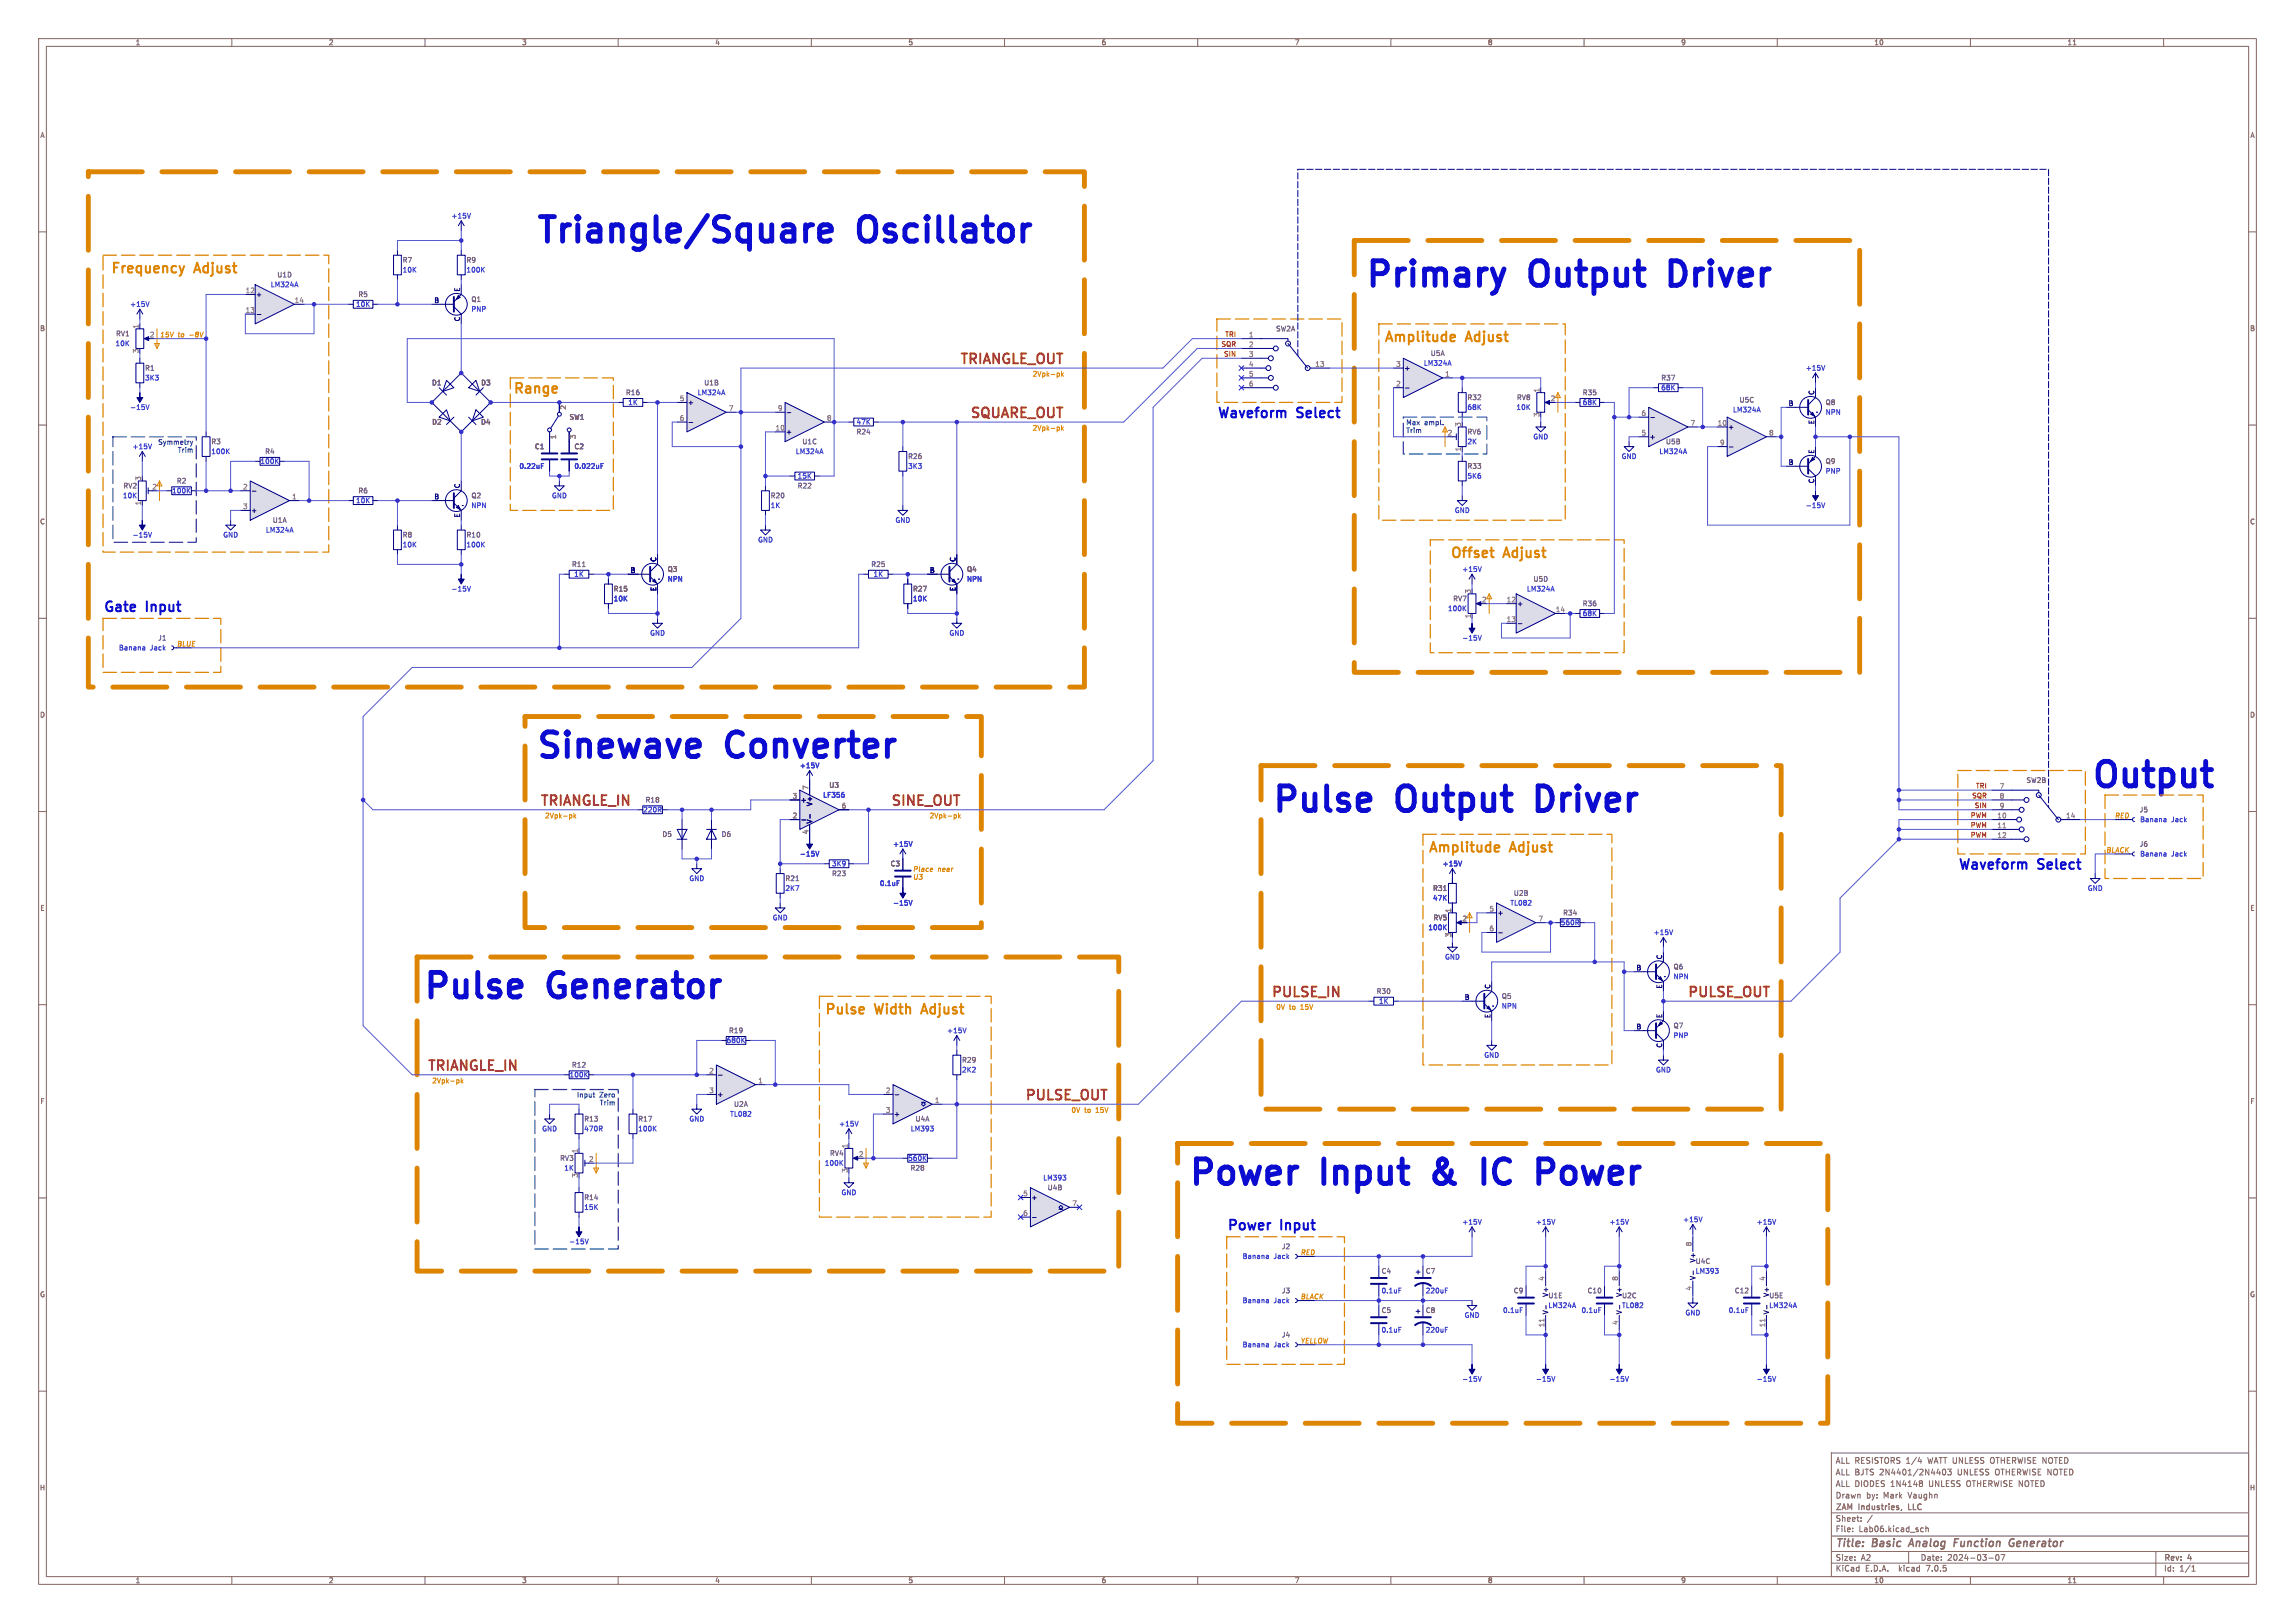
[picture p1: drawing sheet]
<svg xmlns="http://www.w3.org/2000/svg" width="594mm" height="420mm" viewBox="0 0 594 420" stroke-linecap="round" stroke-linejoin="round" font-family="sans-serif">
<defs><g id="words">
<g font-size="8.8" fill="#0b0bd1">
<text x="138.4" y="63.3">Triangle/Square</text>
<text x="222.3" y="63.3">Oscillator</text>
<text x="353.1" y="74.7">Primary</text>
<text x="396.1" y="74.7">Output</text>
<text x="434" y="74.7">Driver</text>
<text x="138.4" y="196.6">Sinewave</text>
<text x="541" y="204.2">Output</text>
<text x="328.9" y="210.6">Pulse</text>
<text x="361.7" y="210.6">Output</text>
<text x="399.6" y="210.6">Driver</text>
<text x="109.2" y="258.8">Pulse</text>
<text x="142" y="258.8">Generator</text>
<text x="307.3" y="307.1">Power</text>
<text x="342.2" y="307.1">Input</text>
<text x="372.8" y="307.1">&amp;</text>
<text x="387.4" y="307.1">IC</text>
<text x="403.6" y="307.1">Power</text>
</g>
<text font-size="8.8" fill="#353dd0" x="188.1" y="196.6">Converter</text>
<g font-size="3.5" fill="#dd8500">
<text x="28.6" y="70.9">Frequency</text>
<text x="50.4" y="70.9">Adjust</text>
<text x="358.1" y="88.7">Amplitude</text>
<text x="379.5" y="88.7">Adjust</text>
<text x="132.7" y="102">Range</text>
<text x="375.3" y="144.5">Offset</text>
<text x="389.2" y="144.5">Adjust</text>
<text x="369.6" y="220.7">Amplitude</text>
<text x="390.9" y="220.7">Adjust</text>
<text x="213.4" y="262.6">Pulse</text>
<text x="226.5" y="262.6">Width</text>
<text x="239.3" y="262.6">Adjust</text>
</g>
<g font-size="3.5" fill="#b42d25">
<text x="248.2" y="94.4">TRIANGLE_OUT</text>
<text x="250.9" y="108.3">SQUARE_OUT</text>
<text x="139.7" y="208.7">TRIANGLE_IN</text>
<text x="230.4" y="208.7">SINE_OUT</text>
<text x="328.9" y="258.2">PULSE_IN</text>
<text x="436.5" y="258.2">PULSE_OUT</text>
<text x="110.5" y="277.2">TRIANGLE_IN</text>
<text x="265.1" y="284.9">PULSE_OUT</text>
</g>
<g font-size="3.5" fill="#0b0bd1">
<text x="315" y="108.3">Waveform</text>
<text x="335.7" y="108.3">Select</text>
<text x="26.7" y="158.5">Gate</text>
<text x="37.8" y="158.5">Input</text>
<text x="506.7" y="225.2">Waveform</text>
<text x="527.4" y="225.2">Select</text>
<text x="317.5" y="318.5">Power</text>
<text x="331.4" y="318.5">Input</text>
</g>
<g font-size="2.8" fill="#83655e">
<text x="475" y="400.8">Title:</text>
<text x="484.5" y="400.8">Basic</text>
<text x="494.7" y="400.8">Analog</text>
<text x="506.8" y="400.8">Function</text>
<text x="521.7" y="400.8">Generator</text>
</g>
<g font-size="2.1" fill="#83655e">
<text x="475" y="381.9">ALL BJTS 2N4401/2N4403</text>
<text x="475" y="378.9">ALL RESISTORS 1/4</text>
<text x="498.9" y="378.9">WATT UNLESS OTHERWISE NOTED</text>
<text x="506.6" y="381.9">UNLESS OTHERWISE NOTED</text>
<text x="475" y="387.9">Drawn</text>
<text x="475" y="384.9">ALL DIODES 1N4148</text>
<text x="482.9" y="387.9">by:</text>
<text x="487.4" y="387.9">Mark</text>
<text x="493.8" y="387.9">Vaughn</text>
<text x="499.2" y="384.9">UNLESS OTHERWISE NOTED</text>
<text x="475" y="393.9">Sheet:</text>
<text x="475" y="391.1">ZAM</text>
<text x="481" y="391.1">Industries,</text>
<text x="494.3" y="391.1">LLC</text>
<text x="475" y="396.6">File:</text>
<text x="481" y="396.6">Lab06.kicad_sch</text>
<text x="475" y="406.8">KiCad</text>
<text x="475" y="404">Size:</text>
<text x="481.6" y="404">A2</text>
<text x="482.7" y="406.8">E.D.A.</text>
<text x="491.4" y="406.8">kicad</text>
<text x="497" y="404">Date:</text>
<text x="498.5" y="406.8">7.0.5</text>
<text x="503.9" y="404">2024-03-07</text>
<text x="560" y="404.2">Rev:</text>
<text x="560" y="406.8">Id:</text>
<text x="564" y="406.8">1/1</text>
<text x="566.2" y="404.2">4</text>
</g>
<g font-size="1.8" fill="#83655e">
<text x="35" y="11.8">1</text>
<text x="85" y="11.8">2</text>
<text x="135" y="11.8">3</text>
<text x="185" y="11.8">4</text>
<text x="235" y="11.8">5</text>
<text x="285" y="11.8">6</text>
<text x="335" y="11.8">7</text>
<text x="385" y="11.8">8</text>
<text x="435" y="11.8">9</text>
<text x="485" y="11.8">10</text>
<text x="535" y="11.8">11</text>
<text x="10.4" y="35.8">A</text>
<text x="582.4" y="35.8">A</text>
<text x="10.3" y="85.8">B</text>
<text x="582.3" y="85.8">B</text>
<text x="10.3" y="135.8">C</text>
<text x="582.3" y="135.8">C</text>
<text x="10.3" y="185.8">D</text>
<text x="582.3" y="185.8">D</text>
<text x="10.4" y="235.8">E</text>
<text x="582.4" y="235.8">E</text>
<text x="10.4" y="285.8">F</text>
<text x="582.4" y="285.8">F</text>
<text x="10.3" y="335.8">G</text>
<text x="582.3" y="335.8">G</text>
<text x="10.3" y="385.8">H</text>
<text x="582.3" y="385.8">H</text>
<text x="35" y="409.8">1</text>
<text x="85" y="409.8">2</text>
<text x="135" y="409.8">3</text>
<text x="185" y="409.8">4</text>
<text x="235" y="409.8">5</text>
<text x="285" y="409.8">6</text>
<text x="335" y="409.8">7</text>
<text x="385" y="409.8">8</text>
<text x="435" y="409.8">9</text>
<text x="485" y="409.8">10</text>
<text x="535" y="409.8">11</text>
</g>
<g font-size="1.8" fill="#353dd0">
<text x="116.8" y="56.7">+15V</text>
<text x="104.1" y="70.7">10K</text>
<text x="120.7" y="70.7">100K</text>
<text x="70" y="74.5">LM324A</text>
<text x="33.6" y="79.6">+15V</text>
<text x="92.1" y="79.6">10K</text>
<text x="121.9" y="80.8">PNP</text>
<text x="29.8" y="89.7">10K</text>
<text x="368.4" y="94.8">LM324A</text>
<text x="37.5" y="98.6">3K3</text>
<text x="429.9" y="101.2">68K</text>
<text x="467.3" y="96.1">+15V</text>
<text x="33.6" y="106.2">-15V</text>
<text x="162.5" y="105">1K</text>
<text x="180.5" y="102.4">LM324A</text>
<text x="379.7" y="106.2">68K</text>
<text x="392.4" y="106.2">10K</text>
<text x="409.6" y="105">68K</text>
<text x="448.5" y="106.9">LM324A</text>
<text x="472.4" y="107.5">NPN</text>
<text x="221.6" y="110">47K</text>
<text x="396.8" y="113.9">GND</text>
<text x="34.2" y="116.4">+15V</text>
<text x="54.6" y="117.7">100K</text>
<text x="205.9" y="117.7">LM324A</text>
<text x="379.7" y="115.1">2K</text>
<text x="419.6" y="118.9">GND</text>
<text x="429.4" y="117.7">LM324A</text>
<text x="67.3" y="120.2">100K</text>
<text x="134.4" y="121.5">0.22uF</text>
<text x="148.6" y="121.5">0.022uF</text>
<text x="206.4" y="124">15K</text>
<text x="235" y="121.5">3K3</text>
<text x="379.7" y="124">5K6</text>
<text x="472.4" y="122.7">PNP</text>
<text x="31.7" y="129.1">10K</text>
<text x="44.5" y="127.8">100K</text>
<text x="92.1" y="130.4">10K</text>
<text x="121.9" y="131.6">NPN</text>
<text x="142.8" y="129.1">GND</text>
<text x="199.4" y="131.6">1K</text>
<text x="467.3" y="131.6">-15V</text>
<text x="68.7" y="138">LM324A</text>
<text x="231.7" y="135.4">GND</text>
<text x="376.5" y="132.9">GND</text>
<text x="34.2" y="139.3">-15V</text>
<text x="57.7" y="139.3">GND</text>
<text x="104.1" y="141.8">10K</text>
<text x="120.7" y="141.8">100K</text>
<text x="196.1" y="140.5">GND</text>
<text x="148.6" y="149.4">1K</text>
<text x="226" y="149.4">1K</text>
<text x="378.4" y="148.1">+15V</text>
<text x="116.8" y="153.2">-15V</text>
<text x="158.8" y="155.8">10K</text>
<text x="172.7" y="150.7">NPN</text>
<text x="236.2" y="155.8">10K</text>
<text x="250.2" y="150.7">NPN</text>
<text x="395.1" y="153.2">LM324A</text>
<text x="374.7" y="158.3">100K</text>
<text x="409.6" y="159.6">68K</text>
<text x="168.2" y="164.7">GND</text>
<text x="245.7" y="164.7">GND</text>
<text x="378.4" y="165.9">-15V</text>
<text x="30.6" y="168.6">Banana</text>
<text x="38.9" y="168.6">Jack</text>
<text x="206.9" y="198.9">+15V</text>
<text x="213" y="206.6">LF356</text>
<text x="166.4" y="210.4">220R</text>
<text x="553.7" y="213">Banana</text>
<text x="562.1" y="213">Jack</text>
<text x="206.9" y="221.8">-15V</text>
<text x="231.1" y="219.3">+15V</text>
<text x="553.7" y="221.9">Banana</text>
<text x="562.1" y="221.9">Jack</text>
<text x="215.3" y="224.3">3K9</text>
<text x="373.3" y="224.3">+15V</text>
<text x="178.3" y="228.2">GND</text>
<text x="203.2" y="230.7">2K7</text>
<text x="227.6" y="229.4">0.1uF</text>
<text x="370.8" y="233.2">47K</text>
<text x="540.3" y="230.7">GND</text>
<text x="199.9" y="238.3">GND</text>
<text x="231.1" y="234.5">-15V</text>
<text x="390.8" y="234.5">TL082</text>
<text x="403.9" y="239.6">560R</text>
<text x="369.6" y="240.9">100K</text>
<text x="427.9" y="242.1">+15V</text>
<text x="373.9" y="248.5">GND</text>
<text x="433.1" y="253.6">NPN</text>
<text x="356.8" y="259.9">1K</text>
<text x="388.6" y="261.2">NPN</text>
<text x="245" y="267.5">+15V</text>
<text x="433.1" y="268.8">PNP</text>
<text x="188" y="270.1">680K</text>
<text x="384.1" y="273.9">GND</text>
<text x="147.3" y="279">100K</text>
<text x="248.9" y="277.7">2K2</text>
<text x="428.5" y="277.7">GND</text>
<text x="140.2" y="292.9">GND</text>
<text x="151.1" y="292.9">470R</text>
<text x="165.1" y="292.9">100K</text>
<text x="178.3" y="290.4">GND</text>
<text x="188.9" y="289.1">TL082</text>
<text x="217.1" y="291.7">+15V</text>
<text x="235.6" y="292.9">LM393</text>
<text x="146" y="303.1">1K</text>
<text x="213.4" y="301.8">100K</text>
<text x="235" y="300.5">560K</text>
<text x="269.9" y="305.6">LM393</text>
<text x="217.7" y="309.4">GND</text>
<text x="151.1" y="313.2">15K</text>
<text x="378.4" y="317.1">+15V</text>
<text x="397.4" y="317.1">+15V</text>
<text x="416.5" y="317.1">+15V</text>
<text x="435.5" y="316.4">+15V</text>
<text x="454.6" y="317.1">+15V</text>
<text x="147.3" y="322.1">-15V</text>
<text x="321.4" y="326.1">Banana</text>
<text x="329.8" y="326.1">Jack</text>
<text x="438.8" y="329.8">LM393</text>
<text x="357.5" y="334.8">0.1uF</text>
<text x="368.9" y="334.8">220uF</text>
<text x="321.4" y="337.5">Banana</text>
<text x="329.8" y="337.5">Jack</text>
<text x="379" y="341.2">GND</text>
<text x="388.9" y="339.9">0.1uF</text>
<text x="400.7" y="338.6">LM324A</text>
<text x="409.3" y="339.9">0.1uF</text>
<text x="419.7" y="338.6">TL082</text>
<text x="436.2" y="340.6">GND</text>
<text x="447.4" y="339.9">0.1uF</text>
<text x="457.8" y="338.6">LM324A</text>
<text x="357.5" y="345">0.1uF</text>
<text x="368.9" y="345">220uF</text>
<text x="321.4" y="348.9">Banana</text>
<text x="329.8" y="348.9">Jack</text>
<text x="378.4" y="357.7">-15V</text>
<text x="397.4" y="357.7">-15V</text>
<text x="416.5" y="357.7">-15V</text>
<text x="454.6" y="357.7">-15V</text>
</g>
<g font-size="1.8" fill="#655885">
<text x="71.7" y="71.9">U1D</text>
<text x="104.1" y="68.1">R7</text>
<text x="120.7" y="68.1">R9</text>
<text x="92.7" y="77">R5</text>
<text x="121.9" y="78.3">Q1</text>
<text x="30" y="87.2">RV1</text>
<text x="330.2" y="85.9">SW2A</text>
<text x="370.2" y="92.3">U5A</text>
<text x="37.5" y="96.1">R1</text>
<text x="111.7" y="99.9">D1</text>
<text x="124.5" y="99.9">D3</text>
<text x="182.2" y="99.9">U1B</text>
<text x="429.9" y="98.6">R37</text>
<text x="161.9" y="102.4">R16</text>
<text x="379.7" y="103.7">R32</text>
<text x="392.5" y="103.7">RV8</text>
<text x="409.6" y="102.4">R35</text>
<text x="450.2" y="104.3">U5C</text>
<text x="472.4" y="105">Q8</text>
<text x="111.8" y="110">D2</text>
<text x="124.4" y="110">D4</text>
<text x="147.3" y="108.8">SW1</text>
<text x="221.6" y="112.6">R24</text>
<text x="379.7" y="112.6">RV6</text>
<text x="54.6" y="115.1">R3</text>
<text x="68.5" y="117.7">R4</text>
<text x="138.4" y="116.4">C1</text>
<text x="148.6" y="116.4">C2</text>
<text x="207.6" y="115.1">U1C</text>
<text x="235" y="118.9">R26</text>
<text x="431.1" y="115.1">U5B</text>
<text x="45.7" y="125.3">R2</text>
<text x="379.7" y="121.5">R33</text>
<text x="472.4" y="120.2">Q9</text>
<text x="31.9" y="126.6">RV2</text>
<text x="92.7" y="127.8">R6</text>
<text x="121.9" y="129.1">Q2</text>
<text x="199.4" y="129.1">R20</text>
<text x="206.4" y="126.6">R22</text>
<text x="70.5" y="135.4">U1A</text>
<text x="104.1" y="139.3">R8</text>
<text x="120.7" y="139.3">R10</text>
<text x="148" y="146.9">R11</text>
<text x="172.7" y="148.1">Q3</text>
<text x="225.4" y="146.9">R25</text>
<text x="250.2" y="148.1">Q4</text>
<text x="158.8" y="153.2">R15</text>
<text x="236.2" y="153.2">R27</text>
<text x="376" y="155.8">RV7</text>
<text x="396.8" y="150.7">U5D</text>
<text x="409.6" y="157">R36</text>
<text x="40.9" y="165.9">J1</text>
<text x="524.4" y="202.8">SW2B</text>
<text x="167" y="207.8">R18</text>
<text x="214.6" y="204">U3</text>
<text x="553.7" y="210.4">J5</text>
<text x="171.4" y="216.7">D5</text>
<text x="186.7" y="216.7">D6</text>
<text x="553.7" y="219.3">J6</text>
<text x="215.3" y="226.9">R23</text>
<text x="230.4" y="224.3">C3</text>
<text x="203.2" y="228.2">R21</text>
<text x="370.8" y="230.7">R31</text>
<text x="391.7" y="232">U2B</text>
<text x="370.9" y="238.3">RV5</text>
<text x="404.5" y="237">R34</text>
<text x="433.1" y="251">Q6</text>
<text x="356.2" y="257.4">R30</text>
<text x="388.6" y="258.6">Q5</text>
<text x="188.6" y="267.5">R19</text>
<text x="433.1" y="266.3">Q7</text>
<text x="248.9" y="275.1">R29</text>
<text x="148" y="276.4">R12</text>
<text x="189.9" y="286.6">U2A</text>
<text x="151.1" y="290.4">R13</text>
<text x="165.1" y="290.4">R17</text>
<text x="236.9" y="290.4">U4A</text>
<text x="214.7" y="299.3">RV4</text>
<text x="144.9" y="300.5">RV3</text>
<text x="235.6" y="303.1">R28</text>
<text x="151.1" y="310.7">R14</text>
<text x="271.1" y="308.2">U4B</text>
<text x="331.7" y="323.4">J2</text>
<text x="357.5" y="329.8">C4</text>
<text x="368.9" y="329.8">C7</text>
<text x="438.8" y="327.2">U4C</text>
<text x="439" y="326.8" transform="rotate(-90 439 326.8)">V+</text>
<text x="331.7" y="334.8">J3</text>
<text x="391.7" y="334.8">C9</text>
<text x="400.9" y="335.7" transform="rotate(-90 400.9 335.7)">V+</text>
<text x="410.8" y="334.8">C10</text>
<text x="419.9" y="335.7" transform="rotate(-90 419.9 335.7)">V+</text>
<text x="448.9" y="334.8">C12</text>
<text x="458" y="335.7" transform="rotate(-90 458 335.7)">V+</text>
<text x="357.5" y="339.9">C5</text>
<text x="368.9" y="339.9">C8</text>
<text x="400.7" y="336.1">U1E</text>
<text x="419.7" y="336.1">U2C</text>
<text x="457.8" y="336.1">U5E</text>
<text x="331.7" y="346.3">J4</text>
</g>
<g font-size="1.8" fill="#848484">
<text x="63.5" y="75.9">12</text>
<text x="63.5" y="81">13</text>
<text x="76.2" y="78.5">14</text>
<text x="35.9" y="85.1" transform="rotate(-90 35.9 85.1)">1</text>
<text x="38.7" y="87.4">2</text>
<text x="323.2" y="87.4">1</text>
<text x="323.2" y="89.9">2</text>
<text x="35.9" y="91.5" transform="rotate(-90 35.9 91.5)">3</text>
<text x="323.2" y="92.5">3</text>
<text x="323.2" y="95">4</text>
<text x="340.4" y="95">13</text>
<text x="361.3" y="95">3</text>
<text x="323.2" y="97.5">5</text>
<text x="323.2" y="100.1">6</text>
<text x="361.3" y="100.1">2</text>
<text x="374" y="97.5">1</text>
<text x="398.5" y="101.6" transform="rotate(-90 398.5 101.6)">1</text>
<text x="146.7" y="106.1" transform="rotate(-90 146.7 106.1)">2</text>
<text x="175.9" y="103.9">5</text>
<text x="188.6" y="106.4">7</text>
<text x="201.3" y="106.4">9</text>
<text x="398.5" y="108" transform="rotate(-90 398.5 108)">3</text>
<text x="401.3" y="103.9">2</text>
<text x="424.8" y="107.7">6</text>
<text x="144.1" y="113.7" transform="rotate(-90 144.1 113.7)">1</text>
<text x="149.2" y="113.7" transform="rotate(-90 149.2 113.7)">3</text>
<text x="175.9" y="109">6</text>
<text x="200.7" y="111.5">10</text>
<text x="214" y="109">8</text>
<text x="374.6" y="112.8">2</text>
<text x="378.2" y="110.5" transform="rotate(-90 378.2 110.5)">3</text>
<text x="424.8" y="112.8">5</text>
<text x="437.5" y="110.2">7</text>
<text x="444.5" y="110.2">10</text>
<text x="457.8" y="112.8">8</text>
<text x="378.2" y="116.9" transform="rotate(-90 378.2 116.9)">1</text>
<text x="445.1" y="115.3">9</text>
<text x="36.6" y="124.5" transform="rotate(-90 36.6 124.5)">3</text>
<text x="36.6" y="130.8" transform="rotate(-90 36.6 130.8)">1</text>
<text x="39.3" y="126.7">2</text>
<text x="62.8" y="126.7">2</text>
<text x="62.8" y="131.8">3</text>
<text x="75.5" y="129.3">1</text>
<text x="380.7" y="153.7" transform="rotate(-90 380.7 153.7)">3</text>
<text x="383.5" y="156">2</text>
<text x="389.9" y="156">12</text>
<text x="380.7" y="160.1" transform="rotate(-90 380.7 160.1)">1</text>
<text x="389.9" y="161">13</text>
<text x="402.6" y="158.5">14</text>
<text x="205.1" y="206.8">3</text>
<text x="209.3" y="204.5" transform="rotate(-90 209.3 204.5)">7</text>
<text x="217.8" y="209.3">6</text>
<text x="517.5" y="204.2">7</text>
<text x="517.5" y="206.8">8</text>
<text x="517.5" y="209.3">9</text>
<text x="205.1" y="211.8">2</text>
<text x="209.3" y="215.9" transform="rotate(-90 209.3 215.9)">4</text>
<text x="516.9" y="211.8">10</text>
<text x="516.9" y="214.4">11</text>
<text x="534.7" y="211.8">14</text>
<text x="516.9" y="216.9">12</text>
<text x="375.7" y="236.3" transform="rotate(-90 375.7 236.3)">1</text>
<text x="378.4" y="238.5">2</text>
<text x="385.4" y="236">5</text>
<text x="398.1" y="238.5">7</text>
<text x="375.7" y="242.6" transform="rotate(-90 375.7 242.6)">3</text>
<text x="385.4" y="241">6</text>
<text x="183.5" y="277.9">2</text>
<text x="196.2" y="280.4">1</text>
<text x="183.5" y="283">3</text>
<text x="229.2" y="283">2</text>
<text x="241.9" y="285.5">1</text>
<text x="229.2" y="288">3</text>
<text x="149.6" y="298.5" transform="rotate(-90 149.6 298.5)">1</text>
<text x="219.5" y="297.2" transform="rotate(-90 219.5 297.2)">1</text>
<text x="222.2" y="299.5">2</text>
<text x="149.6" y="304.8" transform="rotate(-90 149.6 304.8)">3</text>
<text x="152.4" y="300.7">2</text>
<text x="219.5" y="303.6" transform="rotate(-90 219.5 303.6)">3</text>
<text x="264.8" y="309.6">5</text>
<text x="264.8" y="314.7">6</text>
<text x="277.5" y="312.2">7</text>
<text x="437.9" y="322.6" transform="rotate(-90 437.9 322.6)">8</text>
<text x="399.8" y="331.5" transform="rotate(-90 399.8 331.5)">4</text>
<text x="418.8" y="331.5" transform="rotate(-90 418.8 331.5)">8</text>
<text x="437.9" y="334" transform="rotate(-90 437.9 334)">4</text>
<text x="456.9" y="331.5" transform="rotate(-90 456.9 331.5)">4</text>
<text x="399.8" y="343.5" transform="rotate(-90 399.8 343.5)">11</text>
<text x="418.8" y="342.9" transform="rotate(-90 418.8 342.9)">4</text>
<text x="456.9" y="343.5" transform="rotate(-90 456.9 343.5)">11</text>
</g>
<g font-size="1.8" fill="#15005e">
<text x="66.2" y="77">+</text>
<text x="119.1" y="75.6" transform="rotate(-90 119.1 75.6)">E</text>
<text x="112.3" y="78.5">B</text>
<text x="119.1" y="83.2" transform="rotate(-90 119.1 83.2)">C</text>
<text x="363.3" y="96.1">+</text>
<text x="177.9" y="105">+</text>
<text x="462.9" y="105.2">B</text>
<text x="469.6" y="102.3" transform="rotate(-90 469.6 102.3)">C</text>
<text x="203.3" y="112.6">+</text>
<text x="426.8" y="113.9">+</text>
<text x="447.2" y="111.3">+</text>
<text x="469.6" y="109.9" transform="rotate(-90 469.6 109.9)">E</text>
<text x="469.6" y="117.5" transform="rotate(-90 469.6 117.5)">E</text>
<text x="462.9" y="120.4">B</text>
<text x="469.6" y="125.2" transform="rotate(-90 469.6 125.2)">C</text>
<text x="112.3" y="129.3">B</text>
<text x="119.1" y="126.4" transform="rotate(-90 119.1 126.4)">C</text>
<text x="64.9" y="132.9">+</text>
<text x="119.1" y="134" transform="rotate(-90 119.1 134)">E</text>
<text x="163.1" y="148.3">B</text>
<text x="169.9" y="145.5" transform="rotate(-90 169.9 145.5)">C</text>
<text x="240.6" y="148.3">B</text>
<text x="247.4" y="145.5" transform="rotate(-90 247.4 145.5)">C</text>
<text x="169.9" y="153" transform="rotate(-90 169.9 153)">E</text>
<text x="247.4" y="153" transform="rotate(-90 247.4 153)">E</text>
<text x="392.6" y="157">+</text>
<text x="207.1" y="207.8">+</text>
<text x="210.4" y="208.7" transform="rotate(-90 210.4 208.7)">V+</text>
<text x="210.4" y="213.2" transform="rotate(-90 210.4 213.2)">V-</text>
<text x="387.5" y="237">+</text>
<text x="423.5" y="251.2">B</text>
<text x="430.3" y="248.3" transform="rotate(-90 430.3 248.3)">C</text>
<text x="385.8" y="256" transform="rotate(-90 385.8 256)">C</text>
<text x="430.3" y="255.9" transform="rotate(-90 430.3 255.9)">E</text>
<text x="379" y="258.8">B</text>
<text x="385.8" y="263.5" transform="rotate(-90 385.8 263.5)">E</text>
<text x="430.3" y="263.5" transform="rotate(-90 430.3 263.5)">E</text>
<text x="423.5" y="266.4">B</text>
<text x="430.3" y="271.2" transform="rotate(-90 430.3 271.2)">C</text>
<text x="185.5" y="284">+</text>
<text x="231.3" y="289.1">+</text>
<text x="266.8" y="310.7">+</text>
<text x="439" y="331.3" transform="rotate(-90 439 331.3)">V-</text>
<text x="400.9" y="340.2" transform="rotate(-90 400.9 340.2)">V-</text>
<text x="419.9" y="340.2" transform="rotate(-90 419.9 340.2)">V-</text>
<text x="458" y="340.2" transform="rotate(-90 458 340.2)">V-</text>
</g>
<g font-size="1.8" fill="#dd8500">
<text x="41.4" y="87.4">15V to</text>
<text x="49" y="87.4">-8V</text>
<text x="267.2" y="97.5">2Vpk-pk</text>
<text x="267.2" y="111.5">2Vpk-pk</text>
<text x="45.7" y="167.4">BLUE</text>
<text x="141" y="211.8">2Vpk-pk</text>
<text x="240.6" y="211.8">2Vpk-pk</text>
<text x="547.4" y="211.8">RED</text>
<text x="545.1" y="220.7">BLACK</text>
<text x="236.2" y="225.7">Place</text>
<text x="236.2" y="227.7">U3</text>
<text x="242.6" y="225.7">near</text>
<text x="330.2" y="261.4">0V to</text>
<text x="336.6" y="261.4">15V</text>
<text x="111.8" y="280.4">2Vpk-pk</text>
<text x="277.3" y="288">0V to</text>
<text x="283.6" y="288">15V</text>
<text x="336.5" y="324.9">RED</text>
<text x="336.5" y="336.3">BLACK</text>
<text x="336.5" y="347.7">YELLOW</text>
</g>
<g font-size="1.8" fill="#b42d25">
<text x="316.1" y="89.8">SQR</text>
<text x="317.1" y="87.3">TRI</text>
<text x="316.8" y="92.4">SIN</text>
<text x="510.4" y="206.7">SQR</text>
<text x="511.1" y="209.2">SIN</text>
<text x="511.4" y="204.1">TRI</text>
<text x="510" y="214.3">PWM</text>
<text x="510" y="211.7">PWM</text>
<text x="510" y="216.8">PWM</text>
</g>
<g font-size="1.8" fill="#02846f">
<text x="363.9" y="110.1">Max</text>
<text x="363.9" y="112.1">Trim</text>
<text x="368.6" y="110.1">ampl.</text>
<text x="40.9" y="115.2">Symmetry</text>
<text x="46" y="117.2">Trim</text>
<text x="149.3" y="284.1">Input</text>
<text x="155.2" y="284.1">Zero</text>
<text x="155.2" y="286.1">Trim</text>
</g>
</g></defs>
<g fill="none" stroke="#83655e" stroke-width=".26">
<path d="M10 10h574v400h-574zM12 12h570v396h-570zM60 10v2M110 10v2M160 10v2M210 10v2M260 10v2M310 10v2M360 10v2M410 10v2M460 10v2M510 10v2"/>
<path d="M536.6 11.6h.7M560 10v2M10 60h2M582 60h2M10 110h2M582 110h2M10 160h2M582 160h2M10 210h2M582 210h2M10 260h2M582 260h2"/>
<path d="M10 310h2M582 310h2M10 360h2M474 376h108v32h-108zM496.8 377.1l-.3 1.1h.9M497.2 377.7v1M582 360h2M474 397.5h108M474 391.5h108M479.5 396.2v.2M479.5 395.4v.2M481.7 393.5v.2"/>
<path d="M481.7 392.7v.2M484.6 392.1l-1.3 1.9M497 383.2l.6 .3-.3 .3M497 383.8h.3M497.2 396.3h.6M497.2 395.4h.6M497.3 383.8l.3 .6-.6 .3M498.5 395.5l.5-.1 .1 1M498.5 394.9v1.5M502.9 380.3l.2-.1a.8 .8 0 0 1 .5 .7 .8 .8 0 0 1-.5 .8l-.4-.6zM504.1 380.2h.9l-.5 .5 .5 .2v.6l-.3 .2-.6-.2M60 408v2"/>
<path d="M110 408v2M160 408v2M210 408v2M260 408v2M310 408v2M360 408v2M410 408v2M460 408v2M474 404.5h108M474 401.5h108M494 401.5v3M510 408v2"/>
<path d="M514.7 403.2h1.2M516.7 402.3h.2a.8 .8 0 0 1 .5 .7 .8 .8 0 0 1-.5 .8 1 1 0 0 1-.2-1.5zM517.9 402.3h1l-.7 1.5M536.6 409.6h.7M558 401.5v6.5M560 408v2M567.3 406.6h.9M567.3 405.5l.4-.4v1.5"/>
</g>
<path d="M505.9 399.1h.6M506.9 398.2h-.9l-.3 2M520.9 399.3h.4M521.1 398.2a1.07 1.07 0 0 0-1 .8 1.07 1.07 0 0 0 .5 1.2l.5-.1" fill="none" stroke="#83655e" stroke-width=".4"/>
<path d="M492.2 390.6l-.1 .2" fill="none" stroke="#83655e" stroke-width=".3"/>
<g fill="none" stroke="#000084" stroke-width=".26">
<path d="M469.9 115.6v2.5l-1.9 1.9M462.3 120.7h5.7M468 121.3l1.9 1.9v2.5M233.9 151.1h2.1v5.1h-2.1zM234.9 149.9v1.2M234.9 156.2v1.3"/>
<circle cx="468.6" cy="120.6" r="2.82"/>
</g>
<path d="M468 118.7v3.9" fill="none" stroke="#000084" stroke-width=".51"/>
<path d="M469.1 118.4l.5 .5-1 .5z" fill="#000084" stroke="#000084" stroke-width=".26"/>
<path d="M207 204.5l10.2 5.1-10.2 5z" fill="#dcdbe8"/>
<path d="M233.7 130.8v1.3h1.2l-1.2 1.3-1.3-1.3h1.3M204.5 212.1h2.5M204.5 207h2.5M207 204.5l10.2 5.1-10.2 5zM209.5 201.9v3.8M209.5 213.4v3.8M217.2 209.6h2.5" fill="none" stroke="#000084" stroke-width=".26"/>
<path d="M207.5 212.2h1M209.6 210.8v.9" fill="none" stroke="#15005e" stroke-width=".26"/>
<path d="M218.5 205.7v.5" fill="none" stroke="#353dd0" stroke-width=".26"/>
<path d="M363.2 92.7l10.2 5.1-10.2 5.1z" fill="#dcdbe8"/>
<g fill="none" stroke="#000084" stroke-width=".26">
<path d="M360.7 95.3h2.5M363.2 92.7l10.2 5.1-10.2 5.1zM373.4 97.8h2.5M147.3 114.3v2.8M147.3 119.1v2.8M232.7 116.8h2v5.1h-2zM233.7 115.6v1.2M360.7 100.3h2.5M197.1 127h2v5.1h-2zM198.1 135.9v1.3h1.3l-1.3 1.2-1.3-1.2h1.3M198.1 125.7v1.3M198.1 132.1v1.3"/>
<path d="M204.5 123.2h1.2M205.7 122.2h5.1v2h-5.1zM210.8 123.2h1.3M233.7 121.9v1.3M165.1 209.6h1.3M166.4 208.5h5v2.1h-5zM171.4 209.6h1.3M374.9 228.6h2v5.1h-2zM375.9 227.3v1.3M375.9 233.7v1.3M430.5 242.6l-.7 1.2M430.5 242.6v2.5"/>
<path d="M430.5 242.6l.8 1.2"/>
</g>
<path d="M363.7 100.4h1" fill="none" stroke="#15005e" stroke-width=".26"/>
<path d="M145.3 118.9h4.1M145.3 117.3h4.1" fill="none" stroke="#000084" stroke-width=".51"/>
<path d="M155.6 120h.6M155.6 120.6h.4M432.9 240.6l-.4 1.3" fill="none" stroke="#353dd0" stroke-width=".26"/>
<path d="M177.8 101.6l10.2 5.1-10.2 5.1z" fill="#dcdbe8"/>
<g fill="none" stroke="#000084" stroke-width=".26">
<path d="M321.3 87.6h12.1v.7M321.3 90.2h8.3M321.3 97.8h7M321.3 92.7h7M321.3 95.3h6.4M333.4 88.9l5.1 6.4M339.1 95.3h5.1M142.2 111.8v2.5M144.5 107.7l-2 3.2M144.8 104.1v2.6M147.3 111.8v2.5M175.3 104.1h2.5"/>
<path d="M175.3 109.2h2.5M177.8 101.6l10.2 5.1-10.2 5.1zM188 106.7h2.5M321.3 100.3h8.3M377.4 101.6h2.1v5.1h-2.1zM378.5 100.3v1.3M378.5 106.7v1.3M146 148.6h1.3M147.3 147.6h5.1v2h-5.1zM152.4 148.6h1.3M233.7 219.7l-.8 1.3M233.7 219.7v2.6"/>
<path d="M233.7 219.7l.7 1.3M374.9 236.2h2v5.1h-2zM375.9 235v1.2M377.4 238.8h1.1M402.6 238.8h1.3M403.9 237.7h5v2.1h-5zM408.9 238.8h1.3M375.9 243.8v1.3h1.3l-1.3 1.3-1.3-1.3h1.3M378.5 259.1h5.7M384.2 259.7l1.9 1.9v2.6M386.1 254v2.5l-1.9 1.9M422.9 251.5h5.7"/>
<path d="M428.6 252.1l1.9 1.9v2.5M430.5 246.4v2.5l-1.9 1.9M430.8 252.7h.1M386.1 269.2v1.3h1.2l-1.2 1.3-1.3-1.3h1.3M386.3 260.4h.1M422.9 266.7h5.7M428.6 267.3l1.9 1.9v2.6M430.5 261.6v2.6l-1.9 1.9M430.5 273.1v1.2h1.3l-1.3 1.3-1.2-1.3h1.2"/>
<circle cx="328.3" cy="95.2" r=".63"/>
<circle cx="328.9" cy="92.7" r=".63"/>
<circle cx="328.9" cy="97.8" r=".63"/>
<circle cx="330.2" cy="90.2" r=".63"/>
<circle cx="333.4" cy="88.9" r=".63"/>
<circle cx="338.5" cy="95.2" r=".63"/>
<circle cx="142.2" cy="111.3" r=".51"/>
<circle cx="144.8" cy="107.2" r=".51"/>
<circle cx="147.3" cy="111.3" r=".51"/>
<circle cx="330.2" cy="100.3" r=".63"/>
<circle cx="384.8" cy="259.1" r="2.82"/>
<circle cx="429.3" cy="251.5" r="2.82"/>
<circle cx="429.3" cy="266.7" r="2.82"/>
</g>
<path d="M178.3 109.3h1" fill="none" stroke="#15005e" stroke-width=".26"/>
<path d="M384.2 257.2v3.8M428.6 249.6v3.8M428.6 264.8v3.8" fill="none" stroke="#000084" stroke-width=".51"/>
<g fill="#000084" stroke="#000084" stroke-width=".26">
<path d="M429.8 264.4l.5 .5-1 .5z"/>
<path d="M429.3 253.2l.5-.5 .5 1z"/>
<path d="M384.8 260.9l.5-.5 .5 1z"/>
<path d="M377.1 238.8l1.1-.5v1z"/>
</g>
<path d="M236.1 217.7l-.4 1.3" fill="none" stroke="#353dd0" stroke-width=".26"/>
<path d="M387.3 233.7l10.2 5.1-10.2 5z" fill="#dcdbe8"/>
<g fill="none" stroke="#000084" stroke-width=".26">
<path d="M111.8 104.1h.1M111.8 104.1l7.6 7.7M115.6 106l.9 2.9-2.8-.9zM117.5 108l-1.9 1.9M119.4 111.8h.1M170.2 160v1.3h1.2l-1.2 1.3-1.3-1.3h1.3M375.9 224.8l-.7 1.3M375.9 224.8v2.5M375.9 224.8l.8 1.3M384.8 236.2h2.5M387.3 233.7l10.2 5.1-10.2 5zM397.5 238.8h2.5"/>
<path d="M384.8 241.3h2.5M246.6 273.1h2.1v5h-2.1zM247.6 268l-.7 1.2M247.6 268v2.5M247.6 271.8v1.3M247.6 278.1v1.3M247.6 268l.8 1.2M335.3 336l.3 .2 .2 .3-.1 .4-.4 .2M335.3 324.6l.3 .2 .2 .3-.1 .4-.4 .1M335.8 336.6h4.6M335.8 325.1h4.6M356.9 327.7v2.8"/>
<path d="M356.9 332.5v2.8M356.9 337.8v2.8M381 336.6v1.2h-1.3l1.3 1.3 1.3-1.3h-1.3M395 332.7v2.8M395 337.6v2.8M335.3 347.5l.3 .1 .2 .3-.1 .4-.4 .2M335.8 348h4.6M356.9 342.6v2.8"/>
</g>
<path d="M387.9 241.4h.9" fill="none" stroke="#15005e" stroke-width=".26"/>
<path d="M378.3 222.8l-.4 1.3M250.1 266l-.5 1.3M362.1 333.3h.6M393.5 338.4h.6M362.1 343.5h.6M458.8 356.2l.4 1.2 .4-1.2" fill="none" stroke="#353dd0" stroke-width=".26"/>
<path d="M354.8 332.2h4.1M354.8 330.7h4.1M392.9 337.3h4.1M392.9 335.8h4.1M354.8 342.4h4.1M354.8 340.9h4.1" fill="none" stroke="#000084" stroke-width=".51"/>
<path d="M457.2 353.1v1.2h.8l-.8 1.3-.8-1.3h.8z" fill="#000084" stroke="#000084" stroke-width=".26"/>
<path d="M231.1 280.7l10.2 5.1-10.2 5z" fill="#dcdbe8"/>
<g fill="none" stroke="#000084" stroke-width=".26">
<path d="M115.6 98.4l1.9 1.9-2.9 1zM119.4 96.5h.1M119.4 96.5l-7.6 7.6M111.8 104.1h.1M113.7 100.3l1.9 1.9M119.4 111.8h.1M121.3 108l1.9 1.9M123.2 106l1.9 2-2.9 .9zM127 104.1h.1M127 104.1l-7.6 7.7M223.5 148.6h1.3M224.8 147.6h5.1v2h-5.1z"/>
<path d="M229.9 148.6h1.2M247.6 160v1.3h1.3l-1.3 1.3-1.2-1.3h1.2M209.5 199.4l-.7 1.3M209.5 199.4v2.5M209.5 199.4l.8 1.3M515.6 204.5h12.1v.6M515.6 212.1h6.4M515.6 207h8.3M515.6 214.6h7M515.6 209.6h7M515.6 217.2h8.3M527.7 205.7l5.1 6.4"/>
<path d="M533.4 212.1h5.1M547.4 212.1h4.5M552.4 211.6l-.3 .1-.2 .4 .2 .3 .3 .2M542.3 226.1v1.2h1.3l-1.3 1.3-1.3-1.3h1.3M547.4 221h4.5M552.4 220.5l-.3 .1-.2 .4 .2 .3 .3 .2M218.7 297.2h2v5.1h-2zM219.7 292.1v2.5M219.7 295.9v1.3M219.7 292.1l-.8 1.3M219.7 292.1l.8 1.3M221.2 299.7h1"/>
<path d="M228.6 283.2h2.5M228.6 288.3h2.5M231.1 280.7l10.2 5.1-10.2 5zM233.7 299.7h1.2M234.9 298.7h5.1v2h-5.1zM238.5 285.2h.5l-.5 .6 .5 .5 .5-.5-.5-.6h.5M240 299.7h1.3M241.3 285.8h2.5M219.7 304.8v1.3h1.3l-1.3 1.2-1.3-1.2h1.3M438.1 316.9v2.5M438.1 316.9l-.7 1.2M438.1 316.9l.8 1.2"/>
<path d="M457.2 317.5v2.5M457.2 317.5l-.8 1.3M457.2 317.5l.8 1.3M366.5 329.2h1M367 328.7v1M368.3 327.7v2.8M368.3 332v3.3M419.1 328.9v3.8M438.1 335.9v1.3h1.3l-1.3 1.3-1.2-1.3h1.2M438.1 320v3.9M438.1 331.5v3.8M453.4 332.7v2.8"/>
<path d="M453.4 337.6v2.8M457.2 328.9v3.8M419.1 340.4v3.8M457.2 340.4v3.8"/>
<circle cx="522.6" cy="212.1" r=".63"/>
<circle cx="523.2" cy="209.5" r=".63"/>
<circle cx="523.2" cy="214.6" r=".63"/>
<circle cx="524.5" cy="217.2" r=".63"/>
<circle cx="524.5" cy="207" r=".63"/>
<circle cx="527.7" cy="205.7" r=".63"/>
<circle cx="532.8" cy="212.1" r=".63"/>
</g>
<path d="M231.7 283.3h.9M438.2 328.9v1M457.3 337.8v.9" fill="none" stroke="#15005e" stroke-width=".26"/>
<g fill="#000084" stroke="#000084" stroke-width=".26">
<path d="M220.9 299.7l1.1-.5v1z"/>
<path d="M381 353.1v1.2h.8l-.8 1.3-.8-1.3h.8z"/>
</g>
<path d="M222.1 290.1l-.4 1.3M440.6 314.9l-.5 1.3M459.6 315.5l-.4 1.3M374.1 333.3h.6M451.9 338.4h.6M382.6 356.2l.4 1.2 .4-1.2" fill="none" stroke="#353dd0" stroke-width=".26"/>
<path d="M518.4 214.2h.7M456.8 341.3v.7" fill="none" stroke="#848484" stroke-width=".26"/>
<path d="M366.3 332.7a3.3 3.3 0 0 1 4 0M366.3 330.7h4M451.4 337.3h4M451.4 335.8h4" fill="none" stroke="#000084" stroke-width=".51"/>
<path d="M447 108l10.2 5-10.2 5.1z" fill="#dcdbe8"/>
<g fill="none" stroke="#000084" stroke-width=".26">
<path d="M119.4 96.5h.1M119.4 96.5l7.6 7.6M36.8 116.8l-.7 1.3M36.8 116.8v2.6M36.8 116.8l.8 1.3M121.3 100.3l1.9-1.9 .9 2.9zM125.1 100.3l-1.9 1.9M127 104.1h.1M444.5 110.5h2.5M444.5 115.6h2.5M447 108l10.2 5-10.2 5.1zM457.2 113h2.5"/>
<path d="M462.3 105.4h5.7M468 106l1.9 2v2.5M469.9 100.3v2.6l-1.9 1.9M470.2 106.7h.1M35.8 124.5h2v5h-2zM36.8 129.5v1.3M38.4 126.2v1.6M38.4 127h1M43.2 127h1.2M44.4 126h5.1v2h-5.1zM49.5 127h1.3M111.8 129.5h5.7"/>
<path d="M117.5 130.2l1.9 1.9v2.5M118.4 137.2h2v5h-2zM119.4 124.5v2.5l-1.9 1.9M119.4 135.9v1.3M119.6 130.8h.1M119.4 142.2v1.3M240 148.6h5.7M245.7 149.2l1.9 1.9v2.6M247.6 143.5v2.6l-1.9 1.9M247.9 149.9h.1M44.4 167.1l.4 .2 .2 .4-.2 .3-.4 .1M45 167.6h4.5"/>
<path d="M354.3 259.1h1.3M355.6 258.1h5.1v2h-5.1zM360.7 259.1h1.2M142.2 288.3v1.3h-1.2l1.2 1.2 1.3-1.2h-1.3M148.8 288.3h2.1v5.1h-2.1zM148.8 298.5h2.1v5h-2.1zM149.9 287v1.3M149.9 293.4v1.2M149.9 297.2v1.3M180.3 285.8v1.2h-1.2l1.2 1.3 1.3-1.3h-1.3M148.8 308.6h2.1v5.1h-2.1zM149.9 307.3v1.3"/>
<path d="M149.9 313.7v1.3M151.4 300.2v1.6M151.4 301h1M381 317.5l-.8 1.3M381 317.5v2.5M381 317.5l.8 1.3M400 317.5v2.5M400 317.5l-.7 1.3M400 317.5l.8 1.3M419.1 317.5l-.8 1.3M419.1 317.5v2.5M419.1 317.5l.8 1.3"/>
<path d="M366.5 339.3h1M367 338.8v1.1M368.3 337.8v2.8M400 328.9v3.8M415.3 332.7v2.8M415.3 337.6v2.8M368.3 342.1v3.3M400 340.4v3.8"/>
<circle cx="468.6" cy="105.4" r="2.82"/>
<circle cx="118.1" cy="129.5" r="2.82"/>
<circle cx="246.4" cy="148.6" r="2.82"/>
</g>
<path d="M447.6 115.7h.9M400.1 337.8v.9" fill="none" stroke="#15005e" stroke-width=".26"/>
<path d="M468 103.5v3.8M117.5 127.6v3.8M245.7 146.7v3.8M413.3 337.3h4M413.3 335.8h4M366.3 342.9a3.3 3.3 0 0 1 4 0M366.3 340.9h4" fill="none" stroke="#000084" stroke-width=".51"/>
<path d="M39.2 114.9l-.4 1.2M38.4 137.7l.4 1.3 .4-1.3M471.5 130.1l.4 1.3 .4-1.3M121 151.7l.4 1.3 .4-1.3M383.4 315.5l-.4 1.3M402.5 315.5l-.5 1.3M421.5 315.5l-.4 1.3M151.4 320.6l.5 1.3 .4-1.3M413.8 338.4h.6M374.1 343.5h.6M401.6 356.2l.4 1.2 .5-1.2M420.7 356.2l.4 1.2 .4-1.2" fill="none" stroke="#353dd0" stroke-width=".26"/>
<path d="M399.6 341.3v.7" fill="none" stroke="#848484" stroke-width=".26"/>
<g fill="#000084" stroke="#000084" stroke-width=".26">
<path d="M400 353.1v1.2h.8l-.8 1.3-.7-1.3h.7z"/>
<path d="M469.9 127v1.3h.8l-.8 1.2-.8-1.2h.8z"/>
<path d="M119.4 148.6v1.3h.7l-.7 1.2-.8-1.2h.8z"/>
<path d="M246.4 150.4l.5-.5 .5 1z"/>
<path d="M468.6 107.2l.5-.5 .5 1z"/>
<path d="M419.1 353.1v1.2h.8l-.8 1.3-.8-1.3h.8z"/>
<path d="M118.1 131.3l.5-.5 .5 1z"/>
<path d="M149.9 317.5v1.3h.7l-.7 1.2-.8-1.2h.8z"/>
<path d="M36.8 134.6v1.3h.8l-.8 1.3-.7-1.3h.7z"/>
</g>
<path d="M185.4 275.6l10.2 5.1-10.2 5.1z" fill="#dcdbe8"/>
<path d="M146 278.1h1.3M147.3 277.1h5.1v2h-5.1zM152.4 278.1h1.3M182.9 278.1h2.5M185.4 275.6l10.2 5.1-10.2 5.1zM162.8 288.3h2v5.1h-2zM163.8 287v1.3M163.8 293.4v1.2M182.9 283.2h2.5M195.6 280.7h2.5" fill="none" stroke="#000084" stroke-width=".26"/>
<path d="M185.9 278.2h1" fill="none" stroke="#15005e" stroke-width=".26"/>
<path d="M266.7 307.3l10.2 5.1-10.2 5.1z" fill="#dcdbe8"/>
<g fill="none" stroke="#000084" stroke-width=".26">
<path d="M101.9 66h2v5.1h-2zM102.9 64.8v1.2M102.9 71.1v1.3M111.8 78.7h5.7M117.5 79.4l1.9 1.9v2.5M118.4 66h2v5.1h-2zM119.4 73.7v2.5l-1.9 1.9M119.4 64.8v1.2M119.4 71.1v1.3M380 153.7h2v5.1h-2zM381 148.6v2.5M381 158.8v1.2"/>
<path d="M381 148.6l-.8 1.3M381 148.6l.8 1.3M382.5 156.2h1M407.7 158.8h1.2M408.9 157.7h5.1v2.1h-5.1zM414 158.8h1.3M264.2 309.9h2.5M264.2 315h2.5M266.7 307.3l10.2 5.1-10.2 5.1zM274.1 312.9h.5l-.5-.5 .5-.5 .5 .5-.5 .5h.5M276.9 312.4h2.5"/>
<circle cx="118.1" cy="78.7" r="2.82"/>
</g>
<path d="M267.2 315.1h1" fill="none" stroke="#15005e" stroke-width=".26"/>
<path d="M117.5 76.8v3.8" fill="none" stroke="#000084" stroke-width=".51"/>
<g fill="#000084" stroke="#000084" stroke-width=".26">
<path d="M118.6 76.5l.5 .5-1 .5z"/>
<path d="M381 161.3v1.3h.8l-.8 1.2-.8-1.2h.8z"/>
<path d="M382.1 156.2l1.2-.5v1z"/>
</g>
<path d="M383.4 146.6l-.4 1.3M382.6 164.4l.4 1.3 .4-1.3" fill="none" stroke="#353dd0" stroke-width=".26"/>
<path d="M392.4 153.7l10.2 5.1-10.2 5z" fill="#dcdbe8"/>
<g fill="none" stroke="#000084" stroke-width=".26">
<path d="M119.4 57.2l-.8 1.2M119.4 57.2v2.5M119.4 57.2l.7 1.2M90.2 78.7h1.2M91.4 77.7h5.1v2.1h-5.1zM96.5 78.7h1.3M375.9 113h1M376.9 112.3v1.5M377.4 119.4h2.1v5.1h-2.1zM377.4 110.5h2.1v5.1h-2.1zM378.5 115.6v1.2M378.5 118.1v1.3"/>
<path d="M398.8 109.2v1.3h1.2l-1.2 1.3-1.3-1.3h1.3M90.2 129.5h1.2M91.4 128.5h5.1v2.1h-5.1zM96.5 129.5h1.3M101.9 137.2h2v5h-2zM102.9 135.9v1.3M378.5 128.3v1.2h1.2l-1.2 1.3-1.3-1.3h1.3M378.5 124.5v1.2M102.9 142.2v1.3M389.9 156.2h2.5M392.4 153.7l10.2 5.1-10.2 5zM402.6 158.8h2.5"/>
<path d="M389.9 161.3h2.5M182.9 214.6h2.5M184.1 214.6l1.3 2.6h-2.5zM184.1 212.1v7.6M180.3 223.5v1.3h1.3l-1.3 1.3-1.2-1.3h1.2M200.9 226.1h2v5h-2zM201.9 233.7v1.3h1.3l-1.3 1.2-1.2-1.2h1.2M201.9 224.8v1.3M201.9 231.1v1.3"/>
</g>
<path d="M393 161.4h.9" fill="none" stroke="#15005e" stroke-width=".26"/>
<path d="M121.8 55.2l-.4 1.3" fill="none" stroke="#353dd0" stroke-width=".26"/>
<path d="M66 73.7l10.2 5-10.2 5.1z" fill="#dcdbe8"/>
<path d="M63.5 76.2h2.5M66 73.7l10.2 5-10.2 5.1zM76.2 78.7h2.5M63.5 81.3h2.5M52.3 113h2.1v5.1h-2.1zM53.3 111.8v1.2M53.3 118.1v1.3M66 119.4h1.3M67.3 118.4h5.1v2h-5.1zM72.4 119.4h1.3" fill="none" stroke="#000084" stroke-width=".26"/>
<path d="M66.6 81.4h.9" fill="none" stroke="#15005e" stroke-width=".26"/>
<path d="M64.8 124.5l10.1 5-10.1 5.1z" fill="#dcdbe8"/>
<g fill="none" stroke="#000084" stroke-width=".26">
<path d="M35.2 85.1h2v5.1h-2zM35.2 94h2v5.1h-2zM36.2 80v2.6M36.2 83.8v1.3M36.2 92.7v1.3M36.2 99.1v1.2M36.2 80l-.8 1.3M36.2 80l.8 1.3M37.7 87.6h1M429.3 99.3h5v2h-5zM469.9 96.5l-.8 1.3M469.9 96.5v2.6"/>
<path d="M469.9 96.5l.8 1.3M397.8 101.6h2v5.1h-2zM398.8 100.3v1.3M400.3 104.1h1M407.7 104.1h1.2M408.9 103.1h5.1v2.1h-5.1zM414 104.1h1.3M421.6 114.3v1.3h1.3l-1.3 1.2-1.2-1.2h1.2M428 100.3h1.3M434.3 100.3h1.3M59.7 134.6v1.3h1.3l-1.3 1.3-1.3-1.3h1.3M62.2 127h2.6"/>
<path d="M62.2 132.1h2.6M64.8 124.5l10.1 5-10.1 5.1zM74.9 129.5h2.6M186.7 269.2h1.3M188 268.2h5v2.1h-5zM193 269.2h1.3"/>
</g>
<path d="M65.3 127.1h1" fill="none" stroke="#15005e" stroke-width=".26"/>
<g fill="#000084" stroke="#000084" stroke-width=".26">
<path d="M37.3 87.6l1.2-.5v1z"/>
<path d="M399.9 104.1l1.2-.5v1z"/>
<path d="M36.2 101.6v1.3h.8l-.8 1.2-.8-1.2h.8z"/>
<path d="M209.5 217.2v1.2h.8l-.8 1.3-.7-1.3h.7z"/>
</g>
<path d="M38.6 78l-.4 1.3M472.3 94.6l-.4 1.2M37.8 104.7l.4 1.3 .4-1.3M211.1 220.3l.4 1.3 .5-1.3" fill="none" stroke="#353dd0" stroke-width=".26"/>
<path d="M426.7 105.4l10.2 5.1-10.2 5.1z" fill="#dcdbe8"/>
<g fill="none" stroke="#000084" stroke-width=".26">
<path d="M142.2 114.3v2.8M142.2 119.1v2.8M219.7 109.2h1.3M221 108.2h5.1v2h-5.1zM226.1 109.2h1.2M424.2 113h2.5M424.2 108h2.5M426.7 105.4l10.2 5.1-10.2 5.1zM436.9 110.5h2.5M144.8 124.5v1.2h1.2l-1.2 1.3-1.3-1.3h1.3M156.5 151.1h2v5.1h-2zM157.5 149.9v1.2"/>
<path d="M157.5 156.2v1.3M162.6 148.6h5.7M168.3 149.2l1.9 1.9v2.6M170.2 143.5v2.6l-1.9 1.9M170.4 149.9h.1M175.3 214.6h2.5l-1.3 2.6zM175.3 217.2h2.5M176.5 212.1v7.6M213.4 223.5h1.2M214.6 222.5h5.1v2h-5.1zM219.7 223.5h1.3M233.7 222.3v2.7"/>
<path d="M233.7 227.1v2.8"/>
<circle cx="168.9" cy="148.6" r="2.82"/>
</g>
<path d="M427.2 108h1" fill="none" stroke="#15005e" stroke-width=".26"/>
<path d="M140.2 118.9h4.1M140.2 117.3h4.1M168.3 146.7v3.8M231.6 226.8h4.1M231.6 225.3h4.1" fill="none" stroke="#000084" stroke-width=".51"/>
<path d="M140.1 120h.6M140.1 120.6h.4M232.2 227.9h.6M235.3 233l.4 1.3 .4-1.3" fill="none" stroke="#353dd0" stroke-width=".26"/>
<g fill="#000084" stroke="#000084" stroke-width=".26">
<path d="M233.7 229.9v1.2h.7l-.7 1.3-.8-1.3h.8z"/>
<path d="M168.9 150.4l.5-.5 .5 1z"/>
</g>
<path d="M203.2 104.1l10.2 5.1-10.2 5.1z" fill="#dcdbe8"/>
<g fill="none" stroke="#000084" stroke-width=".26">
<path d="M119.4 96.5h.1M111.8 104.1h.1M119.4 111.8h.1M127 104.1h.1M142.2 111.8v5.3M142.2 119.1v2.8M144.8 104.1v2.6M147.3 111.8v5.3M147.3 119.1v2.8M160 104.1h1.3M161.3 103.1h5.1v2.1h-5.1zM166.4 104.1h1.2"/>
<path d="M200.7 111.8h2.5M200.7 106.7h2.5M203.2 104.1l10.2 5.1-10.2 5.1zM213.4 109.2h2.5M157.5 149.9v1.2M157.5 156.2v1.3M162.6 148.6h2.5M170.2 143.5v2.6M170.2 151.1v2.6M234.9 149.9v1.2M234.9 156.2v1.3M240 148.6h2.6"/>
<path d="M247.6 143.5v2.6M247.6 151.1v2.6M204.5 212.1h2.5M204.5 207h2.5M209.5 201.9v3.8M209.5 213.4v3.8M217.2 209.6h2.5M233.7 222.3v2.7M233.7 227.1v2.8M375.9 227.3v1.3M375.9 233.7v2.5"/>
</g>
<path d="M203.7 106.8h1M207.5 212.2h1M209.6 210.8v.9" fill="none" stroke="#15005e" stroke-width=".26"/>
<g fill="none" stroke="#dd8500" stroke-width=".26">
<path d="M40 88.9h1.3l-.7 1.3zM40.6 85.1v5.1M52.6 85.9l-.5 1.3M274.8 96.1v1.3M274.9 96.9l.3 .5M275.2 96.5l-.4 .5M274.8 110.1v1.2M274.9 110.9l.3 .4M275.2 110.5l-.4 .5M374 110.5l.6 1.3h-1.2zM374 110.5v5.1M403.2 101.6l.7 1.3h-1.3z"/>
<path d="M403.2 101.6v5.1M41.3 124.5l.6 1.2h-1.3zM41.3 124.5v5M385.4 153.7v5.1M385.4 153.7l.7 1.2h-1.3zM148.6 210.4v1.3M148.7 211.2l.4 .5M149.1 210.8l-.5 .5M248.1 210.4v1.3M248.2 211.2l.4 .5M248.6 210.8l-.5 .5M241.3 224.7l.1 .3-.6 .1"/>
<path d="M380.4 236.2l.6 1.3h-1.3zM380.4 236.2v5.1M119.4 279v1.3M119.5 279.8l.3 .5M119.8 279.4l-.4 .5M154.3 298.5v5M224.2 297.2v5.1M153.7 302.3h1.2l-.6 1.2zM223.5 301h1.3l-.6 1.3z"/>
</g>
<path d="M47.7 68.8l-.6 1.7M376.5 86.7l.1 .5-1.2 .3M387.9 218.8l.1 .5-1.2 .2" fill="none" stroke="#dd8500" stroke-width=".51"/>
<path d="M208.5 58.2v4.2M210.3 58.2a1.62 1.62 0 0 0-1.8 1.2M266 58.2h.6M212.1 60.3l3.1-.6v-.6l-.3-.6-.6-.3h-1.3l-.6 .3-.3 .6v2.4l.3 .6 .6 .3h1.3l.6-.3M389.3 69.6l-1.5 4.2M384.1 299.9v6.3M398.3 299.9h2.4l.6 .3M401.3 302.9l-.6 .3h-2.4" fill="none" stroke="#0b0bd1" stroke-width="1.3"/>
<path d="M49.3 114.2l.3 .8M49.6 115l-.1 .3M49.9 114.2l-.3 .8M373.5 109.8v.1M153.5 283.1h.5M153.7 283.9h.3" fill="none" stroke="#02846f" stroke-width=".26"/>
<path d="M26.7 66h58.4v76.9h-58.4v-76.9M132.1 97.8h26.6v34.3h-26.6v-34.3M315 82.6h32.3v21.5h-32.3v-21.5M356.9 83.8h48.2v50.8h-48.2v-50.8M370.2 139.7h50.2v29.2h-50.2v-29.2M26.7 160h30.4v14h-30.4v-14M506.7 199.4h33v21.6h-33v-21.6M368.3 215.9h48.9v59.7h-48.9v-59.7M544.8 205.7h25.4v21.6h-25.4v-21.6M212.1 257.8h44.4v57.2h-44.4v-57.2M317.5 320h30.5v33.1h-30.5v-33.1" fill="none" stroke="#dd8500" stroke-width=".32" stroke-dasharray="3.5 1.3"/>
<path d="M22.9 44.5h257.8v133.3h-257.8v-133.3M350.5 62.2h130.8v111.8h-130.8v-111.8M135.9 185.4h118.1v54.6h-118.1v-54.6M326.4 198.1h134.6v88.9h-134.6v-88.9M107.9 247.7h181.7v81.2h-181.7v-81.2M304.8 295.9h168.3v72.4h-168.3v-72.4" fill="none" stroke="#dd8500" stroke-width="1.3" stroke-dasharray="14 5.1"/>
<path d="M363.2 108h21.6v9.5h-21.6v-9.5" fill="none" stroke="#008484" stroke-width=".32" stroke-dasharray="3.5 1.3"/>
<path d="M29.2 113h21.6v27.3h-21.6v-27.3M138.4 281.9h21.6v41.3h-21.6v-41.3" fill="none" stroke="#02846f" stroke-width=".32" stroke-dasharray="3.5 1.3"/>
<path d="M335.9 43.8h194.3M530.2 43.8v165.1M335.9 92.1v-48.3" fill="none" stroke="#000084" stroke-width=".26" stroke-dasharray="1.7 .6"/>
<g fill="none" stroke="#5256d0" stroke-width=".26">
<path d="M119.4 59.7v5.1M63.5 76.2h-10.2v35.6M78.7 78.7h11.5M81.3 78.7v7.7h-17.8v-5.1M97.8 78.7h14M102.9 72.4v6.3M119.4 62.2h-16.5v2.6M119.4 72.4v1.3M36.2 82.6v1.2M36.2 91.4v1.3M40 87.6h13.3M119.4 83.8v12.7"/>
<path d="M321.3 92.7h-10.2l-12.7 12.7v91.5l-12.7 12.7h-66M321.3 90.2h-11.4l-19.1 19h-63.5M321.3 87.6h-12.7l-7.6 7.7h-109.2v64.7l-12.7 12.7h-72.4l-12.7 12.7v80l12.7 12.7h39.3M344.2 95.3h16.5M375.9 97.8h22.9v2.5M378.5 97.8v2.5M469.9 99.1v1.2M36.2 100.3v1.3M36.8 119.4v3.8M53.3 119.4v7.6M66 119.4h-6.3v7.6M73.7 119.4h6.3v10.1"/>
<path d="M111.8 104.1h-6.4v-16.5h110.5v35.6h-3.8M119.4 111.8v12.7M127 104.1h33M167.6 104.1h7.7M170.2 104.1v39.4M175.3 109.2h-1.3v6.4h17.8M190.5 106.7h10.2M200.7 111.8h-2.6v13.9M215.9 109.2h3.8M233.7 109.2v6.4M247.6 109.2v34.3M360.7 100.3v12.7h13.9"/>
<path d="M378.5 108v1.2M378.5 116.8v1.3M398.8 108v1.2M402.6 104.1h5.1M415.3 104.1h2.5v54.7h-2.5M417.8 108h6.4M424.2 113h-2.6v1.3M428 100.3h-6.4v7.7M435.6 100.3h5.1v10.2M439.4 110.5h5.1M459.7 113h1.3M462.3 105.4h-1.3v15.3h1.3"/>
<path d="M469.9 113h21.6v96.6h24.1M469.9 110.5v5.1M478.8 113v22.9h-36.8v-20.3h2.5M36.8 130.8v3.8M40.6 127h2.6M50.8 127h11.4M62.2 132.1h-2.5v2.5M77.5 129.5h12.7M97.8 129.5h14M102.9 129.5v6.4M119.4 134.6v1.3M142.2 121.9v1.3h5.1v-1.3"/>
<path d="M144.8 123.2v1.3M198.1 133.4v2.5M198.1 123.2h6.4M233.7 123.2v7.6M378.5 125.7v2.6M469.9 125.7v1.3M102.9 143.5v2.6h16.5M119.4 143.5v5.1M146 148.6h-1.2v19M153.7 148.6h8.9M157.5 157.5v1.3h12.7M157.5 148.6v1.3"/>
<path d="M170.2 153.7v6.3M223.5 148.6h-1.3v19h-172.7M231.1 148.6h8.9M234.9 157.5v1.3h12.7M234.9 148.6v1.3M247.6 153.7v6.3M381 151.1v1.3M384.8 156.2h5.1M405.1 158.8h2.6M406.4 158.8v6.3h-17.8v-3.8h1.3M381 160v1.3M94 207l2.5 2.6h68.6"/>
<path d="M176.5 219.7v2.6h7.6v-2.6M176.5 209.6v2.5M184.1 209.6v2.5M204.5 207h-10.2v2.6h-21.6M204.5 212.1h-2.6v12.7M224.8 209.6v13.9h-3.8M491.5 207h24.1M491.5 217.2l-15.3 15.2v14l-12.7 12.7h-33M491.5 217.2h24.1M491.5 214.6h24.1M491.5 204.5h24.1M515.6 212.1h-24.1v5.1"/>
<path d="M538.5 212.1h8.9M180.3 222.3v1.2M201.9 232.4v1.3M201.9 223.5h11.5M384.8 236.2h-2.5v2.6h-2.6M400 238.8h2.6M401.3 238.8v7.6h-17.8v-5.1h1.3M410.2 238.8h2.5v10.1M547.4 221h-5.1v5.1M354.3 259.1h-33l-26.7 26.7h-50.8M361.9 259.1h16.6M375.9 242.6v1.2"/>
<path d="M386.1 254v-5.1h34.3v17.8h2.5M420.4 251.5h2.5M430.5 245.1v1.3M430.5 256.5v5.1M153.7 278.1h29.2M163.8 278.1v8.9M186.7 269.2h-6.4v8.9M194.3 269.2h6.4v11.5M247.6 270.5v1.3M247.6 279.4v20.3h-6.3M386.1 264.2v5M430.5 271.8v1.3"/>
<path d="M149.9 287v-1.2h-7.7v2.5M149.9 294.6v2.6M163.8 294.6v6.4h-10.1M182.9 283.2h-2.6v2.6M198.1 280.7h21.6v2.5h8.9M219.7 294.6v1.3M223.5 299.7h10.2M228.6 288.3h-2.5v11.4M149.9 304.8v2.5M149.9 315v2.5M219.7 303.5v1.3M438.1 319.4v.6"/>
<path d="M340.4 336.6h40.6M356.9 325.1v2.6M356.9 335.3v2.5M368.3 325.1v2.6M368.3 335.3v2.5M381 320v5.1h-40.6M400 327.7h-5v5M400 320v8.9M419.1 320v8.9M419.1 327.7h-3.8v5M438.1 335.3v.6M457.2 320v8.9"/>
<path d="M457.2 327.7h-3.8v5M340.4 348h40.6v5.1M356.9 345.4v2.6M368.3 345.4v2.6M395 340.4v5h5M400 344.2v8.9M415.3 340.4v5h3.8M419.1 344.2v8.9M453.4 340.4v5h3.8M457.2 344.2v8.9"/>
</g>
<path d="M320.7 97.2l1.2 1.2M320.7 99.7l1.2 1.2M320.7 94.6l1.2 1.3M321.9 97.2l-1.2 1.2M321.9 99.7l-1.2 1.2M321.9 94.6l-1.2 1.3M263.6 314.4l1.2 1.2M263.6 309.3l1.2 1.2M264.8 314.4l-1.2 1.2M264.8 309.3l-1.2 1.2M278.8 311.8l1.2 1.2M280 311.8l-1.2 1.2" fill="none" stroke="#290eec" stroke-width=".26"/>
<path d="M140.1 120h.6M155.6 120h.6M140.1 120.6h.4M155.6 120.6h.4M218.5 205.7v.5M236.1 217.7l-.4 1.3M211.1 220.3l.4 1.3 .5-1.3M232.2 227.9h.6M235.3 233l.4 1.3 .4-1.3M378.3 222.8l-.4 1.3" fill="none" stroke="#353dd0" stroke-width=".26"/>
<g fill="#4026c4" stroke="#4026c4" stroke-width=".26">
<circle cx="378.5" cy="97.8" r=".46"/>
<circle cx="491.5" cy="214.6" r=".46"/>
<circle cx="491.5" cy="217.2" r=".46"/>
<circle cx="491.5" cy="204.5" r=".46"/>
<circle cx="491.5" cy="207" r=".46"/>
<circle cx="440.7" cy="110.5" r=".46"/>
<circle cx="478.8" cy="113" r=".46"/>
<circle cx="469.9" cy="113" r=".46"/>
<circle cx="461" cy="113" r=".46"/>
<circle cx="406.4" cy="158.8" r=".46"/>
<circle cx="417.8" cy="108" r=".46"/>
<circle cx="421.6" cy="108" r=".46"/>
<circle cx="224.8" cy="209.6" r=".46"/>
<circle cx="247.6" cy="158.8" r=".46"/>
<circle cx="234.9" cy="148.6" r=".46"/>
<circle cx="226.1" cy="299.7" r=".46"/>
<circle cx="247.6" cy="285.8" r=".46"/>
<circle cx="180.3" cy="278.1" r=".46"/>
<circle cx="163.8" cy="278.1" r=".46"/>
<circle cx="180.3" cy="222.3" r=".46"/>
<circle cx="201.9" cy="223.5" r=".46"/>
<circle cx="200.7" cy="280.7" r=".46"/>
<circle cx="176.5" cy="209.6" r=".46"/>
<circle cx="157.5" cy="148.6" r=".46"/>
<circle cx="170.2" cy="158.8" r=".46"/>
<circle cx="184.1" cy="209.6" r=".46"/>
<circle cx="247.6" cy="109.2" r=".46"/>
<circle cx="233.7" cy="109.2" r=".46"/>
<circle cx="215.9" cy="109.2" r=".46"/>
<circle cx="102.9" cy="129.5" r=".46"/>
<circle cx="119.4" cy="146.1" r=".46"/>
<circle cx="144.8" cy="123.2" r=".46"/>
<circle cx="59.7" cy="127" r=".46"/>
<circle cx="53.3" cy="127" r=".46"/>
<circle cx="80" cy="129.5" r=".46"/>
<circle cx="144.8" cy="167.6" r=".46"/>
<circle cx="94" cy="207" r=".46"/>
<circle cx="81.3" cy="78.7" r=".46"/>
<circle cx="53.3" cy="87.6" r=".46"/>
<circle cx="170.2" cy="104.1" r=".46"/>
<circle cx="191.8" cy="115.6" r=".46"/>
<circle cx="191.8" cy="106.7" r=".46"/>
<circle cx="198.1" cy="123.2" r=".46"/>
<circle cx="111.8" cy="104.1" r=".46"/>
<circle cx="119.4" cy="96.5" r=".46"/>
<circle cx="119.4" cy="62.2" r=".46"/>
<circle cx="144.8" cy="104.1" r=".46"/>
<circle cx="127" cy="104.1" r=".46"/>
<circle cx="102.9" cy="78.7" r=".46"/>
<circle cx="119.4" cy="111.8" r=".46"/>
<circle cx="430.5" cy="259.1" r=".46"/>
<circle cx="419.1" cy="345.4" r=".46"/>
<circle cx="457.2" cy="345.4" r=".46"/>
<circle cx="400" cy="327.7" r=".46"/>
<circle cx="419.1" cy="327.7" r=".46"/>
<circle cx="457.2" cy="327.7" r=".46"/>
<circle cx="420.4" cy="251.5" r=".46"/>
<circle cx="368.3" cy="336.6" r=".46"/>
<circle cx="400" cy="345.4" r=".46"/>
<circle cx="368.3" cy="325.1" r=".46"/>
<circle cx="356.9" cy="336.6" r=".46"/>
<circle cx="356.9" cy="325.1" r=".46"/>
<circle cx="356.9" cy="348" r=".46"/>
<circle cx="368.3" cy="348" r=".46"/>
<circle cx="412.7" cy="248.9" r=".46"/>
<circle cx="401.3" cy="238.8" r=".46"/>
</g>
<use href="#words"/>
</svg>
